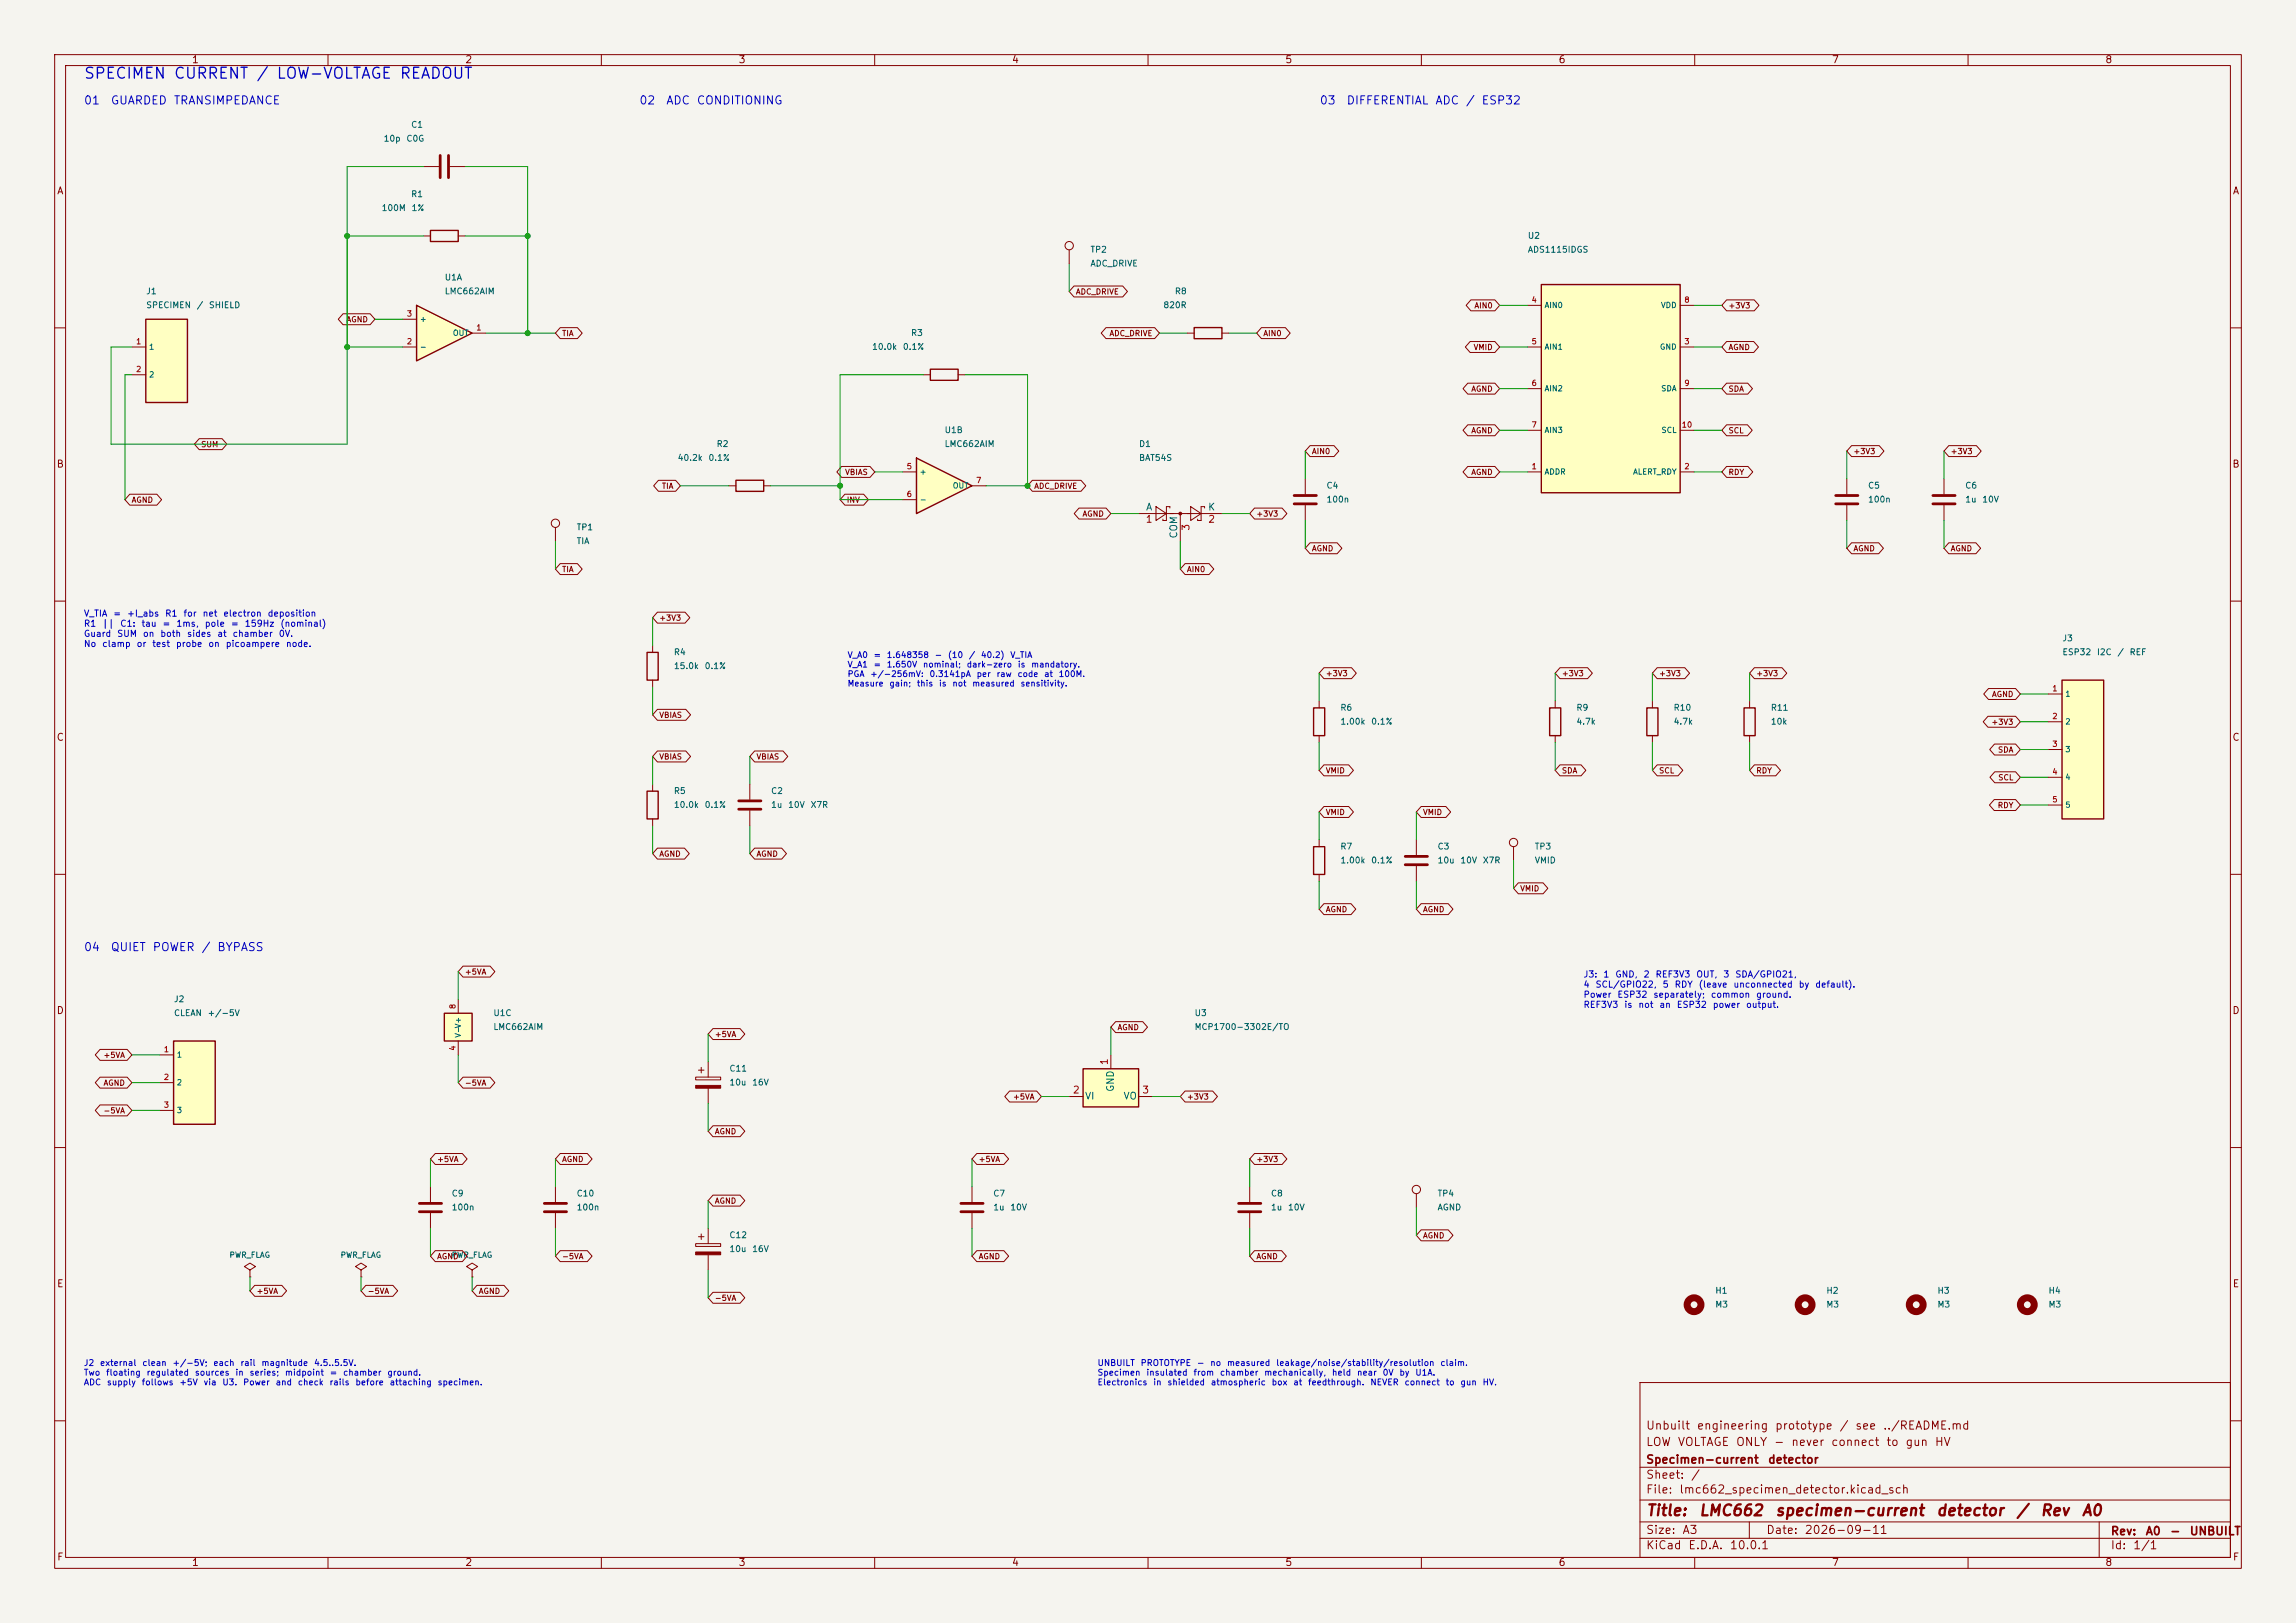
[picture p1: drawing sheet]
<svg xmlns="http://www.w3.org/2000/svg" width="420mm" height="297mm" viewBox="0 0 420 297" stroke-linecap="round" stroke-linejoin="round" font-family="sans-serif">
<defs><g id="words">
<text font-size="2" fill="#0000c2" x="15.2" y="14.9">SPECIMEN CURRENT / LOW-VOLTAGE READOUT</text>
<g font-size="2" fill="#840000">
<text x="301" y="277.9">Title:</text>
<text x="310.6" y="277.9">LMC662</text>
<text x="324.6" y="277.9">specimen-current</text>
<text x="354.1" y="277.9">detector</text>
<text x="368.7" y="277.9">/</text>
<text x="373.1" y="277.9">Rev</text>
<text x="380.6" y="277.9">A0</text>
</g>
<g font-size="1.5" fill="#0000c2">
<text x="15.2" y="19.5">01</text>
<text x="20.2" y="19.5">GUARDED</text>
<text x="31.7" y="19.5">TRANSIMPEDANCE</text>
<text x="116.8" y="19.5">02</text>
<text x="121.8" y="19.5">ADC</text>
<text x="127.3" y="19.5">CONDITIONING</text>
<text x="241.3" y="19.5">03</text>
<text x="246.2" y="19.5">DIFFERENTIAL</text>
<text x="262.4" y="19.5">ADC</text>
<text x="268" y="19.5">/</text>
<text x="270.9" y="19.5">ESP32</text>
<text x="15.2" y="174.4">04</text>
<text x="20.2" y="174.4">QUIET</text>
<text x="27.8" y="174.4">POWER</text>
<text x="36.8" y="174.4">/</text>
<text x="39.6" y="174.4">BYPASS</text>
</g>
<g font-size="1.5" fill="#840000">
<text x="301" y="262">Unbuilt</text>
<text x="310.3" y="262">engineering</text>
<text x="324.6" y="262">prototype</text>
<text x="336.4" y="262">/</text>
<text x="339.3" y="262">see</text>
<text x="344.3" y="262">../README.md</text>
<text x="301" y="268.2">Specimen-current</text>
<text x="301" y="265">LOW</text>
<text x="306.8" y="265">VOLTAGE</text>
<text x="317.4" y="265">ONLY</text>
<text x="323.3" y="268.2">detector</text>
<text x="324.4" y="265">-</text>
<text x="327.5" y="265">never</text>
<text x="334.8" y="265">connect</text>
<text x="344.9" y="265">to</text>
<text x="348.4" y="265">gun</text>
<text x="353.8" y="265">HV</text>
<text x="301" y="273.7">File:</text>
<text x="301" y="271">Sheet:</text>
<text x="307.1" y="273.7">lmc662_specimen_detector.kicad_sch</text>
<text x="309.2" y="271">/</text>
<text x="301" y="281.1">Size:</text>
<text x="307.6" y="281.1">A3</text>
<text x="323" y="281.1">Date:</text>
<text x="330" y="281.1">2026-09-11</text>
<text x="386" y="281.3">Rev:</text>
<text x="392.4" y="281.3">A0</text>
<text x="396.8" y="281.3">-</text>
<text x="400.4" y="281.3">UNBUILT</text>
<text x="301" y="283.9">KiCad</text>
<text x="308.7" y="283.9">E.D.A.</text>
<text x="316.3" y="283.9">10.0.1</text>
<text x="386" y="283.9">Id:</text>
<text x="390.1" y="283.9">1/1</text>
</g>
<g font-size="1.3" fill="#840000">
<text x="35" y="11.9">1</text>
<text x="85" y="11.9">2</text>
<text x="135" y="11.9">3</text>
<text x="185" y="11.9">4</text>
<text x="235" y="11.9">5</text>
<text x="285" y="11.9">6</text>
<text x="335" y="11.9">7</text>
<text x="385" y="11.9">8</text>
<text x="10.3" y="35.9">A</text>
<text x="408.3" y="35.9">A</text>
<text x="10.3" y="85.9">B</text>
<text x="408.2" y="85.9">B</text>
<text x="10.3" y="135.9">C</text>
<text x="408.2" y="135.9">C</text>
<text x="10.3" y="185.9">D</text>
<text x="408.2" y="185.9">D</text>
<text x="10.3" y="235.9">E</text>
<text x="408.3" y="235.9">E</text>
<text x="10.3" y="285.9">F</text>
<text x="35" y="286.9">1</text>
<text x="85" y="286.9">2</text>
<text x="135" y="286.9">3</text>
<text x="185" y="286.9">4</text>
<text x="235" y="286.9">5</text>
<text x="285" y="286.9">6</text>
<text x="335" y="286.9">7</text>
<text x="385" y="286.9">8</text>
<text x="408.3" y="285.9">F</text>
</g>
<g font-size="1.3" fill="#a90000">
<text x="209.5" y="96">1</text>
<text x="220.9" y="96">2</text>
<text x="217.9" y="97.2" transform="rotate(-90 217.9 97.2)">3</text>
<text x="202.9" y="195" transform="rotate(-90 202.9 195)">1</text>
<text x="196.1" y="200.4">2</text>
<text x="208.8" y="200.4">3</text>
</g>
<g font-size="1.3" fill="#006464">
<text x="209.5" y="93.7">A</text>
<text x="220.9" y="93.7">K</text>
<text x="215.6" y="98.6" transform="rotate(-90 215.6 98.6)">COM</text>
<text x="198.4" y="201.5">VI</text>
<text x="204.1" y="199.9" transform="rotate(-90 204.1 199.9)">GND</text>
<text x="205.4" y="201.5">VO</text>
</g>
<g font-size="1.2" fill="#0000c2">
<text x="15.2" y="113.1">V_TIA</text>
<text x="20.6" y="113.1">=</text>
<text x="23.1" y="113.1">+I_abs</text>
<text x="30.1" y="113.1">R1</text>
<text x="33.5" y="113.1">for</text>
<text x="37" y="113.1">net</text>
<text x="40.8" y="113.1">electron</text>
<text x="48.9" y="113.1">deposition</text>
<text x="15.2" y="115">R1</text>
<text x="15.2" y="116.8">Guard</text>
<text x="15.2" y="118.7">No</text>
<text x="18.6" y="115">||</text>
<text x="18.6" y="118.7">clamp</text>
<text x="21.3" y="116.8">SUM</text>
<text x="21.9" y="115">C1:</text>
<text x="24.9" y="118.7">or</text>
<text x="25.8" y="115">tau</text>
<text x="26" y="116.8">on</text>
<text x="27.8" y="118.7">test</text>
<text x="29.2" y="116.8">both</text>
<text x="29.6" y="115">=</text>
<text x="32.1" y="118.7">probe</text>
<text x="32.1" y="115">1ms,</text>
<text x="34.1" y="116.8">sides</text>
<text x="37.4" y="115">pole</text>
<text x="38" y="118.7">on</text>
<text x="39.7" y="116.8">at</text>
<text x="41.2" y="118.7">picoampere</text>
<text x="42.1" y="115">=</text>
<text x="42.5" y="116.8">chamber</text>
<text x="44.7" y="115">159Hz</text>
<text x="50.9" y="116.8">0V.</text>
<text x="51.2" y="115">(nominal)</text>
<text x="52.2" y="118.7">node.</text>
<text x="289.6" y="179.2">J3:</text>
<text x="293.2" y="179.2">1</text>
<text x="295.4" y="179.2">GND,</text>
<text x="300.5" y="179.2">2</text>
<text x="302.7" y="179.2">REF3V3</text>
<text x="310.2" y="179.2">OUT,</text>
<text x="315.1" y="179.2">3</text>
<text x="317.3" y="179.2">SDA/GPIO21,</text>
<text x="289.6" y="181">4</text>
<text x="289.6" y="182.9">Power</text>
<text x="289.6" y="184.7">REF3V3</text>
<text x="291.8" y="181">SCL/GPIO22,</text>
<text x="295.8" y="182.9">ESP32</text>
<text x="297" y="184.7">is</text>
<text x="299.6" y="184.7">not</text>
<text x="302.3" y="182.9">separately;</text>
<text x="303.4" y="184.7">an</text>
<text x="304" y="181">5</text>
<text x="306.2" y="181">RDY</text>
<text x="306.6" y="184.7">ESP32</text>
<text x="310.6" y="181">(leave</text>
<text x="312.9" y="182.9">common</text>
<text x="313.2" y="184.7">power</text>
<text x="317" y="181">unconnected</text>
<text x="319.3" y="184.7">output.</text>
<text x="321.1" y="182.9">ground.</text>
<text x="328.9" y="181">by</text>
<text x="331.9" y="181">default).</text>
</g>
<g font-size="1.1" fill="#006464">
<text x="75.1" y="23.6">C1</text>
<text x="70.1" y="26.2">10p</text>
<text x="74.2" y="26.2">C0G</text>
<text x="69.7" y="38.9">100M</text>
<text x="75.1" y="36.3">R1</text>
<text x="75.2" y="38.9">1%</text>
<text x="199.4" y="46.5">TP2</text>
<text x="279.4" y="46.5">ADS1115IDGS</text>
<text x="279.4" y="44">U2</text>
<text x="81.3" y="51.6">U1A</text>
<text x="199.4" y="49">ADC_DRIVE</text>
<text x="26.6" y="54.1">J1</text>
<text x="26.6" y="56.7">SPECIMEN</text>
<text x="35.9" y="56.7">/</text>
<text x="38.1" y="56.7">SHIELD</text>
<text x="81.3" y="54.1">LMC662AIM</text>
<text x="212.7" y="56.7">820R</text>
<text x="214.8" y="54.1">R8</text>
<text x="159.4" y="64.3">10.0k</text>
<text x="165.1" y="64.3">0.1%</text>
<text x="166.5" y="61.7">R3</text>
<text x="131" y="82.1">R2</text>
<text x="172.7" y="79.5">U1B</text>
<text x="172.7" y="82.1">LMC662AIM</text>
<text x="208.3" y="82.1">D1</text>
<text x="123.9" y="84.6">40.2k</text>
<text x="129.5" y="84.6">0.1%</text>
<text x="208.3" y="84.6">BAT54S</text>
<text x="242.5" y="89.7">C4</text>
<text x="341.6" y="89.7">C5</text>
<text x="359.4" y="89.7">C6</text>
<text x="242.5" y="92.2">100n</text>
<text x="341.6" y="92.2">100n</text>
<text x="359.4" y="92.2">1u</text>
<text x="362.5" y="92.2">10V</text>
<text x="105.4" y="97.3">TP1</text>
<text x="105.4" y="99.8">TIA</text>
<text x="377.2" y="117.6">J3</text>
<text x="123.2" y="122.7">15.0k</text>
<text x="123.2" y="120.2">R4</text>
<text x="128.8" y="122.7">0.1%</text>
<text x="377.2" y="120.2">ESP32</text>
<text x="383.5" y="120.2">I2C</text>
<text x="387.2" y="120.2">/</text>
<text x="389.5" y="120.2">REF</text>
<text x="245.1" y="130.3">R6</text>
<text x="288.3" y="130.3">R9</text>
<text x="306" y="130.3">R10</text>
<text x="323.8" y="130.3">R11</text>
<text x="245.1" y="132.9">1.00k</text>
<text x="250.7" y="132.9">0.1%</text>
<text x="288.3" y="132.9">4.7k</text>
<text x="306" y="132.9">4.7k</text>
<text x="323.8" y="132.9">10k</text>
<text x="123.2" y="148.1">10.0k</text>
<text x="123.2" y="145.6">R5</text>
<text x="128.8" y="148.1">0.1%</text>
<text x="140.9" y="148.1">1u</text>
<text x="140.9" y="145.6">C2</text>
<text x="144.1" y="148.1">10V</text>
<text x="148.2" y="148.1">X7R</text>
<text x="245.1" y="155.7">R7</text>
<text x="262.9" y="155.7">C3</text>
<text x="280.6" y="155.7">TP3</text>
<text x="245.1" y="158.3">1.00k</text>
<text x="250.7" y="158.3">0.1%</text>
<text x="262.9" y="158.3">10u</text>
<text x="267" y="158.3">10V</text>
<text x="271.1" y="158.3">X7R</text>
<text x="280.6" y="158.3">VMID</text>
<text x="31.7" y="183.7">J2</text>
<text x="31.7" y="186.2">CLEAN</text>
<text x="37.9" y="186.2">+/-5V</text>
<text x="90.1" y="186.2">U1C</text>
<text x="90.1" y="188.7">LMC662AIM</text>
<text x="218.4" y="188.7">MCP1700-3302E/TO</text>
<text x="218.4" y="186.2">U3</text>
<text x="133.3" y="196.4">C11</text>
<text x="133.3" y="198.9">10u</text>
<text x="137.5" y="198.9">16V</text>
<text x="82.5" y="219.2">C9</text>
<text x="82.5" y="221.8">100n</text>
<text x="105.4" y="219.2">C10</text>
<text x="105.4" y="221.8">100n</text>
<text x="181.6" y="219.2">C7</text>
<text x="181.6" y="221.8">1u</text>
<text x="184.7" y="221.8">10V</text>
<text x="232.4" y="219.2">C8</text>
<text x="232.4" y="221.8">1u</text>
<text x="235.5" y="221.8">10V</text>
<text x="262.9" y="219.2">TP4</text>
<text x="262.9" y="221.8">AGND</text>
<text x="133.3" y="226.8">C12</text>
<text x="133.3" y="229.4">10u</text>
<text x="137.5" y="229.4">16V</text>
<text x="313.7" y="239.5">M3</text>
<text x="313.7" y="237">H1</text>
<text x="334" y="239.5">M3</text>
<text x="334" y="237">H2</text>
<text x="354.3" y="239.5">M3</text>
<text x="354.3" y="237">H3</text>
<text x="374.6" y="239.5">M3</text>
<text x="374.6" y="237">H4</text>
</g>
<g font-size="1.1" fill="#0000c2">
<text x="154.9" y="120.7">V_A0</text>
<text x="154.9" y="122.4">V_A1</text>
<text x="154.9" y="124.1">PGA</text>
<text x="154.9" y="125.9">Measure</text>
<text x="159.1" y="124.1">+/-256mV:</text>
<text x="159.7" y="120.7">=</text>
<text x="159.7" y="122.4">=</text>
<text x="162.1" y="120.7">1.648358</text>
<text x="162.1" y="122.4">1.650V</text>
<text x="162.6" y="125.9">gain;</text>
<text x="167.6" y="125.9">this</text>
<text x="168.7" y="122.4">nominal;</text>
<text x="169.9" y="124.1">0.3141pA</text>
<text x="170.9" y="120.7">-</text>
<text x="171.7" y="125.9">is</text>
<text x="173.3" y="120.7">(10</text>
<text x="174.1" y="125.9">not</text>
<text x="176.7" y="122.4">dark-zero</text>
<text x="177.1" y="120.7">/</text>
<text x="177.7" y="125.9">measured</text>
<text x="178.5" y="124.1">per</text>
<text x="179.3" y="120.7">40.2)</text>
<text x="182.2" y="124.1">raw</text>
<text x="184.7" y="120.7">V_TIA</text>
<text x="186" y="124.1">code</text>
<text x="186.1" y="122.4">is</text>
<text x="186.6" y="125.9">sensitivity.</text>
<text x="188.5" y="122.4">mandatory.</text>
<text x="190.9" y="124.1">at</text>
<text x="193.6" y="124.1">100M.</text>
<text x="15.2" y="250.2">J2</text>
<text x="15.2" y="252">Two</text>
<text x="18.2" y="250.2">external</text>
<text x="19.3" y="252">floating</text>
<text x="25.9" y="250.2">clean</text>
<text x="26.7" y="252">regulated</text>
<text x="31.5" y="250.2">+/-5V;</text>
<text x="35.5" y="252">sources</text>
<text x="38.9" y="250.2">each</text>
<text x="43" y="252">in</text>
<text x="43.9" y="250.2">rail</text>
<text x="45.5" y="252">series;</text>
<text x="47.7" y="250.2">magnitude</text>
<text x="52" y="252">midpoint</text>
<text x="57.3" y="250.2">4.5..5.5V.</text>
<text x="60.2" y="252">=</text>
<text x="62.7" y="252">chamber</text>
<text x="70.8" y="252">ground.</text>
<text x="200.7" y="250.2">UNBUILT</text>
<text x="200.7" y="252">Specimen</text>
<text x="208.5" y="250.2">PROTOTYPE</text>
<text x="209.6" y="252">insulated</text>
<text x="218.2" y="252">from</text>
<text x="218.8" y="250.2">-</text>
<text x="221.3" y="250.2">no</text>
<text x="223.1" y="252">chamber</text>
<text x="224.3" y="250.2">measured</text>
<text x="231.2" y="252">mechanically,</text>
<text x="233.3" y="250.2">leakage/noise/stability/resolution</text>
<text x="243.5" y="252">held</text>
<text x="248.1" y="252">near</text>
<text x="252.8" y="252">0V</text>
<text x="255.9" y="252">by</text>
<text x="258.8" y="252">U1A.</text>
<text x="263.4" y="250.2">claim.</text>
<text x="15.2" y="253.8">ADC</text>
<text x="19.5" y="253.8">supply</text>
<text x="25.8" y="253.8">follows</text>
<text x="32.7" y="253.8">+5V</text>
<text x="37.1" y="253.8">via</text>
<text x="40.6" y="253.8">U3.</text>
<text x="44.4" y="253.8">Power</text>
<text x="50.3" y="253.8">and</text>
<text x="54.4" y="253.8">check</text>
<text x="60.2" y="253.8">rails</text>
<text x="64.9" y="253.8">before</text>
<text x="71.2" y="253.8">attaching</text>
<text x="79.9" y="253.8">specimen.</text>
<text x="200.7" y="253.8">Electronics</text>
<text x="210.8" y="253.8">in</text>
<text x="213.4" y="253.8">shielded</text>
<text x="221.4" y="253.8">atmospheric</text>
<text x="232.5" y="253.8">box</text>
<text x="236.5" y="253.8">at</text>
<text x="239.2" y="253.8">feedthrough.</text>
<text x="250.6" y="253.8">NEVER</text>
<text x="256.8" y="253.8">connect</text>
<text x="264.3" y="253.8">to</text>
<text x="267" y="253.8">gun</text>
<text x="271.1" y="253.8">HV.</text>
</g>
<g font-size="1" fill="#840000">
<text x="63.3" y="59.2">AGND</text>
<text x="196.7" y="54.1">ADC_DRIVE</text>
<text x="269.6" y="56.7">AIN0</text>
<text x="316.1" y="56.7">+3V3</text>
<text x="102.7" y="61.8">TIA</text>
<text x="202.9" y="61.8">ADC_DRIVE</text>
<text x="231" y="61.8">AIN0</text>
<text x="269.5" y="64.3">VMID</text>
<text x="316.1" y="64.3">AGND</text>
<text x="269" y="71.9">AGND</text>
<text x="316.1" y="71.9">SDA</text>
<text x="36.7" y="82.1">SUM</text>
<text x="239.9" y="83.3">AIN0</text>
<text x="269" y="79.5">AGND</text>
<text x="316.1" y="79.5">SCL</text>
<text x="338.9" y="83.3">+3V3</text>
<text x="356.7" y="83.3">+3V3</text>
<text x="121" y="89.7">TIA</text>
<text x="154.5" y="87.2">VBIAS</text>
<text x="189.1" y="89.7">ADC_DRIVE</text>
<text x="269" y="87.2">AGND</text>
<text x="316.1" y="87.2">RDY</text>
<text x="24" y="92.2">AGND</text>
<text x="154.8" y="92.2">INV</text>
<text x="197.9" y="94.8">AGND</text>
<text x="229.7" y="94.8">+3V3</text>
<text x="239.9" y="101.1">AGND</text>
<text x="338.9" y="101.1">AGND</text>
<text x="356.7" y="101.1">AGND</text>
<text x="102.7" y="104.9">TIA</text>
<text x="217" y="104.9">AIN0</text>
<text x="120.5" y="113.8">+3V3</text>
<text x="242.4" y="124">+3V3</text>
<text x="285.6" y="124">+3V3</text>
<text x="303.4" y="124">+3V3</text>
<text x="321.2" y="124">+3V3</text>
<text x="120.5" y="131.6">VBIAS</text>
<text x="364.3" y="127.8">AGND</text>
<text x="364.2" y="132.9">+3V3</text>
<text x="365.4" y="138">SDA</text>
<text x="120.5" y="139.2">VBIAS</text>
<text x="138.3" y="139.2">VBIAS</text>
<text x="242.4" y="141.8">VMID</text>
<text x="285.6" y="141.8">SDA</text>
<text x="303.4" y="141.8">SCL</text>
<text x="321.2" y="141.8">RDY</text>
<text x="365.4" y="143">SCL</text>
<text x="242.4" y="149.4">VMID</text>
<text x="260.2" y="149.4">VMID</text>
<text x="365.3" y="148.1">RDY</text>
<text x="120.5" y="157">AGND</text>
<text x="138.3" y="157">AGND</text>
<text x="242.4" y="167.2">AGND</text>
<text x="260.2" y="167.2">AGND</text>
<text x="278" y="163.4">VMID</text>
<text x="84.9" y="178.6">+5VA</text>
<text x="130.7" y="190">+5VA</text>
<text x="204.3" y="188.8">AGND</text>
<text x="18.8" y="193.8">+5VA</text>
<text x="18.8" y="198.9">AGND</text>
<text x="84.9" y="198.9">-5VA</text>
<text x="185.2" y="201.5">+5VA</text>
<text x="217" y="201.5">+3V3</text>
<text x="18.8" y="204">-5VA</text>
<text x="130.7" y="207.8">AGND</text>
<text x="79.9" y="212.9">+5VA</text>
<text x="102.7" y="212.9">AGND</text>
<text x="178.9" y="212.9">+5VA</text>
<text x="229.7" y="212.9">+3V3</text>
<text x="130.7" y="220.5">AGND</text>
<text x="260.2" y="226.9">AGND</text>
<text x="79.9" y="230.7">AGND</text>
<text x="102.7" y="230.7">-5VA</text>
<text x="178.9" y="230.7">AGND</text>
<text x="229.7" y="230.7">AGND</text>
<text x="46.8" y="237">+5VA</text>
<text x="67.2" y="237">-5VA</text>
<text x="87.5" y="237">AGND</text>
<text x="130.7" y="238.3">-5VA</text>
</g>
<g font-size="1" fill="#a90000">
<text x="74.3" y="58.2">3</text>
<text x="280.1" y="55.6">4</text>
<text x="308" y="55.6">8</text>
<text x="24.8" y="63.2">1</text>
<text x="74.3" y="63.2">2</text>
<text x="87" y="60.7">1</text>
<text x="280.1" y="63.2">5</text>
<text x="308" y="63.2">3</text>
<text x="24.8" y="68.3">2</text>
<text x="280.1" y="70.9">6</text>
<text x="308" y="70.9">9</text>
<text x="280.1" y="78.5">7</text>
<text x="307.5" y="78.5">10</text>
<text x="165.8" y="86.1">5</text>
<text x="178.5" y="88.6">7</text>
<text x="280.1" y="86.1">1</text>
<text x="308" y="86.1">2</text>
<text x="165.8" y="91.2">6</text>
<text x="375.3" y="126.7">1</text>
<text x="375.3" y="131.8">2</text>
<text x="375.3" y="136.9">3</text>
<text x="375.3" y="142">4</text>
<text x="375.3" y="147.1">5</text>
<text x="83.6" y="184.8" transform="rotate(-90 83.6 184.8)">8</text>
<text x="29.9" y="192.8">1</text>
<text x="29.9" y="197.9">2</text>
<text x="83.6" y="192.4" transform="rotate(-90 83.6 192.4)">4</text>
<text x="29.9" y="202.9">3</text>
</g>
<g font-size="1" fill="#006464">
<text x="76.7" y="59.1">+</text>
<text x="282.4" y="56.6">AIN0</text>
<text x="303.7" y="56.6">VDD</text>
<text x="27.2" y="64.2">1</text>
<text x="76.7" y="64.2">-</text>
<text x="82.7" y="61.7">OUT</text>
<text x="282.4" y="64.2">AIN1</text>
<text x="303.5" y="64.2">GND</text>
<text x="27.2" y="69.3">2</text>
<text x="282.4" y="71.8">AIN2</text>
<text x="303.8" y="71.8">SDA</text>
<text x="282.4" y="79.5">AIN3</text>
<text x="303.8" y="79.5">SCL</text>
<text x="168.1" y="87.1">+</text>
<text x="174.2" y="89.6">OUT</text>
<text x="282.4" y="87.1">ADDR</text>
<text x="298.6" y="87.1">ALERT_RDY</text>
<text x="168.1" y="92.2">-</text>
<text x="377.7" y="127.7">1</text>
<text x="377.7" y="132.8">2</text>
<text x="377.7" y="137.9">3</text>
<text x="377.7" y="143">4</text>
<text x="377.7" y="148">5</text>
<text x="84.5" y="190" transform="rotate(-90 84.5 190)">V-</text>
<text x="84.5" y="188.3" transform="rotate(-90 84.5 188.3)">V+</text>
<text x="32.2" y="193.8">1</text>
<text x="32.2" y="198.8">2</text>
<text x="32.2" y="203.9">3</text>
<text x="41.9" y="230.4">PWR_FLAG</text>
<text x="62.2" y="230.4">PWR_FLAG</text>
<text x="82.5" y="230.4">PWR_FLAG</text>
</g>
</g></defs>
<path d="M0 0h420v297h-420z" fill="#f5f4ef" stroke="#f5f4ef" stroke-width=".18"/>
<g fill="none" stroke="#840000" stroke-width=".18">
<path d="M10 10h400v277h-400zM12 12h396v273h-396zM60 10v2M110 10v2M160 10v2M210 10v2M260 10v2M310 10v2M360 10v2M10 60h2M408 60h2M10 110h2"/>
<path d="M408 110h2M10 160h2M408 160h2M10 210h2M408 210h2M300 253h108v32h-108zM10 260h2M300 278.5h108M300 274.5h108M300 268.5h108M320 278.5v3M384 278.5v6.5"/>
<path d="M408 260h2M60 285v2M110 285v2M160 285v2M210 285v2M260 285v2M300 281.5h108M310 285v2M360 285v2"/>
</g>
<path d="M31.7 190.5h7.7v15.2h-7.7z" fill="#ffffc2"/>
<path d="M31.7 190.5h7.7v15.2h-7.7z" fill="none" stroke="#840000" stroke-width=".25"/>
<g fill="none" stroke="#840000" stroke-width=".18">
<path d="M208.3 94h15.2M211.5 92.7l1.9 1.3-1.9 1.3zM214 93v-.3h-.6v2.6h-.7v-.3M215.9 94v5.1M217.8 92.7l1.9 1.3-1.9 1.3zM220.3 93v-.3h-.6v2.6h-.6v-.3M29.2 193h2.5M29.2 198.1h2.5M127.3 197.1h4.5v.5h-4.5zM127.8 195.8h1M128.3 195.3v1M129.5 194.3v2.8"/>
<path d="M129.5 199.1v2.8M29.2 203.2h2.5M78.7 217.2v2.8M78.7 222v2.8M86.4 232.4l1-.6-1-.7-1.1 .7 1.1 .6v1.3M86.4 233.7h.1M127.3 227.6h4.5v.5h-4.5zM127.8 226.3h1M128.3 225.8v1M129.5 224.8v2.8M129.5 229.6v2.8"/>
</g>
<g fill="#840000" stroke="#840000" stroke-width=".18">
<path d="M127.3 229.1h4.5v.5h-4.5z"/>
<path d="M127.3 198.6h4.5v.5h-4.5z"/>
<circle cx="215.9" cy="94" r=".25"/>
</g>
<path d="M76.7 220.2h4.1M76.7 221.7h4.1" fill="none" stroke="#840000" stroke-width=".51"/>
<path d="M377.2 124.5h7.6v25.4h-7.6z" fill="#ffffc2"/>
<path d="M377.2 124.5h7.6v25.4h-7.6z" fill="none" stroke="#840000" stroke-width=".25"/>
<path d="M374.6 127h2.6M374.6 132.1h2.6M374.6 137.2h2.6M374.6 142.2h2.6M374.6 147.3h2.6" fill="none" stroke="#840000" stroke-width=".18"/>
<path d="M81.3 185.4h5.1v5.1h-5.1z" fill="#ffffc2"/>
<path d="M81.3 185.4h5.1v5.1h-5.1z" fill="none" stroke="#840000" stroke-width=".25"/>
<path d="M83.8 182.9v2.5M83.8 190.5v2.5" fill="none" stroke="#840000" stroke-width=".18"/>
<path d="M198.1 195.6h10.2v7h-10.2z" fill="#ffffc2"/>
<path d="M218.4 59.9h5.1v2.1h-5.1zM118.4 119.4h2v5.1h-2zM240.3 129.5h2v5.1h-2zM283.5 129.5h2v5.1h-2zM301.2 129.5h2.1v5.1h-2.1zM319 129.5h2.1v5.1h-2.1zM118.4 144.8h2v5.1h-2zM240.3 154.9h2v5.1h-2zM198.1 195.6h10.2v7h-10.2z" fill="none" stroke="#840000" stroke-width=".25"/>
<g fill="none" stroke="#840000" stroke-width=".18">
<path d="M195.6 45.7v2.6M217.2 61h1.2M223.5 61h1.3M101.6 96.5v2.6M119.4 118.1v1.3M119.4 124.5v1.2M241.3 128.3v1.2M241.3 134.6v1.3M284.5 128.3v1.2M284.5 134.6v1.3M302.3 128.3v1.2M302.3 134.6v1.3"/>
<path d="M320 128.3v1.2M320 134.6v1.3M119.4 143.5v1.3M119.4 149.9v1.2M241.3 153.7v1.2M259.1 153.7v2.8M259.1 158.5v2.8M276.9 154.9v2.6M241.3 160v1.3M203.2 193v2.6M177.8 217.2v2.8M195.6 200.7h2.5"/>
<path d="M208.3 200.7h2.5M228.6 217.2v2.8M259.1 218.4v2.6M177.8 222v2.8M228.6 222v2.8"/>
<circle cx="195.6" cy="45" r=".76"/>
<circle cx="101.6" cy="95.8" r=".76"/>
<circle cx="276.9" cy="154.2" r=".76"/>
<circle cx="259.1" cy="217.7" r=".76"/>
</g>
<g fill="none" stroke="#840000" stroke-width="1.3">
<circle cx="309.9" cy="238.8" r="1.27"/>
<circle cx="330.2" cy="238.8" r="1.27"/>
<circle cx="350.5" cy="238.8" r="1.27"/>
<circle cx="370.8" cy="238.8" r="1.27"/>
</g>
<path d="M257 156.7h4.1M257 158.2h4.1M175.8 220.2h4M175.8 221.7h4M226.6 220.2h4M226.6 221.7h4" fill="none" stroke="#840000" stroke-width=".51"/>
<path d="M281.9 52.1h25.4v38.1h-25.4z" fill="#ffffc2"/>
<path d="M281.9 52.1h25.4v38.1h-25.4zM170.2 67.6h5.1v2h-5.1z" fill="none" stroke="#840000" stroke-width=".25"/>
<g fill="none" stroke="#840000" stroke-width=".18">
<path d="M279.4 55.9h2.5M307.3 55.9h2.6M168.9 68.6h1.3M175.3 68.6h1.2M279.4 63.5h2.5M279.4 71.1h2.5M279.4 78.7h2.5M307.3 63.5h2.6M307.3 71.1h2.6M307.3 78.7h2.6M279.4 86.4h2.5M307.3 86.4h2.6"/>
<path d="M137.2 143.5v2.8M137.2 148.3v2.8"/>
</g>
<path d="M135.1 146.6h4.1M135.1 148.1h4.1" fill="none" stroke="#840000" stroke-width=".51"/>
<path d="M26.7 58.4h7.6v15.3h-7.6z" fill="#ffffc2"/>
<path d="M26.7 58.4h7.6v15.3h-7.6z" fill="none" stroke="#840000" stroke-width=".25"/>
<path d="M24.1 63.5h2.6M24.1 68.6h2.6" fill="none" stroke="#840000" stroke-width=".18"/>
<path d="M167.6 83.8l10.2 5.1-10.2 5.1z" fill="#ffffc2"/>
<path d="M78.7 42.2h5.1v2h-5.1zM134.6 87.9h5.1v2h-5.1zM167.6 83.8l10.2 5.1-10.2 5.1z" fill="none" stroke="#840000" stroke-width=".25"/>
<g fill="none" stroke="#840000" stroke-width=".18">
<path d="M77.5 30.5h2.8M82.3 30.5h2.8M77.5 43.2h1.2M83.8 43.2h1.3M133.3 88.9h1.3M139.7 88.9h1.3M165.1 86.4h2.5M165.1 91.4h2.5M177.8 88.9h2.5M238.8 87.6v2.8M238.8 92.5v2.8M337.8 87.6v2.8"/>
<path d="M337.8 92.5v2.8M355.6 87.6v2.8M355.6 92.5v2.8M101.6 217.2v2.8M45.7 232.4l1-.6-1-.7-1 .7 1 .6v1.3M45.7 233.7h.1M66 232.4l1.1-.6-1.1-.7-1 .7 1 .6v1.3M66 233.7h.1M101.6 222v2.8"/>
</g>
<path d="M80.5 28.4v4.1M82 28.4v4.1M236.7 90.7h4.1M236.7 92.2h4.1M335.8 90.7h4.1M335.8 92.2h4.1M353.6 90.7h4M353.6 92.2h4M99.6 220.2h4M99.6 221.7h4" fill="none" stroke="#840000" stroke-width=".51"/>
<path d="M76.2 55.9l10.2 5.1-10.2 5z" fill="#ffffc2"/>
<path d="M76.2 55.9l10.2 5.1-10.2 5z" fill="none" stroke="#840000" stroke-width=".25"/>
<g fill="none" stroke="#840000" stroke-width=".18">
<path d="M62.7 57.4h5l.9 1-.9 1h-5l-.8-1zM73.7 58.4h2.5M102.5 60h3.1l.9 1-.9 1h-3.1l-.9-1zM196.5 52.3h8.9l.8 1-.8 1h-8.9l-.9-1zM202.3 60h8.9l.9 1-.9 1h-8.9l-.9-1zM230.7 60h4.4l.9 1-.9 1h-4.4l-.8-1zM269.1 54.9h4.3l.9 1-.9 1h-4.3l-.9-1zM315.8 54.9h5.1l.9 1-.9 1h-5.1l-.8-1zM73.7 63.5h2.5M86.4 61h2.5M268.5 77.7h4.9l.9 1-.9 1h-4.9l-.9-1zM268.5 70.1h4.9l.9 1-.9 1h-4.9l-.9-1z"/>
<path d="M268.9 62.5h4.5l.9 1-.9 1h-4.5l-.9-1zM315.8 77.7h3.8l.9 1-.9 1h-3.8l-.8-1zM315.8 62.5h5l.9 1-.9 1h-5l-.8-1zM315.8 70.1h3.9l.9 1-.9 1h-3.9l-.8-1zM23.7 90.4h5l.9 1-.9 1h-5l-.8-1zM36.4 80.3h4.2l.9 1-.9 1h-4.2l-.8-1zM120.4 87.9h3.2l.9 1-.9 1h-3.2l-.8-1zM154 85.4h5.1l.9 1-.9 1h-5.1l-.9-1zM154.5 90.4h3.5l.9 1-.9 1h-3.5l-.8-1zM188.8 87.9h8.9l.9 1-.9 1h-8.9l-.8-1zM197.4 93h4.9l.9 1-.9 1h-4.9l-.9-1zM229.5 93h5l.9 1-.9 1h-5l-.9-1z"/>
<path d="M239.6 99.3h5l.9 1-.9 1h-5l-.8-1zM239.6 81.5h4.4l.9 1.1-.9 1h-4.4l-.8-1zM268.5 85.4h4.9l.9 1-.9 1h-4.9l-.9-1zM315.8 85.4h3.9l.9 1-.9 1h-3.9l-.8-1zM338.7 99.3h5l.8 1-.8 1h-5l-.9-1zM338.7 81.5h5l.9 1.1-.9 1h-5l-.9-1zM356.5 99.3h4.9l.9 1-.9 1h-4.9l-.9-1zM356.5 81.5h5l.9 1.1-.9 1h-5l-.9-1zM102.5 103.1h3.1l.9 1-.9 1h-3.1l-.9-1zM120.3 112h5l.9 1-.9 1h-5l-.9-1zM216.8 103.1h4.4l.8 1-.8 1h-4.4l-.9-1zM120.3 137.4h5.1l.9 1-.9 1h-5.1l-.9-1z"/>
<path d="M120.3 129.8h5.1l.9 1-.9 1h-5.1l-.9-1zM138 137.4h5.2l.9 1-.9 1h-5.2l-.8-1zM242.2 140h4.5l.9 1-.9 1h-4.5l-.9-1zM242.2 122.2h5l.9 1-.9 1h-5l-.9-1zM285.4 122.2h5l.9 1-.9 1h-5l-.9-1zM285.4 140h3.8l.9 1-.9 1h-3.8l-.9-1zM303.1 122.2h5.1l.9 1-.9 1h-5.1l-.8-1zM303.1 140h3.8l.9 1-.9 1h-3.8l-.8-1zM320.9 122.2h5.1l.8 1-.8 1h-5.1l-.9-1zM320.9 140h3.9l.9 1-.9 1h-3.9l-.9-1zM363.6 131.1h5.1l.9 1-.9 1h-5.1l-.8-1zM363.7 126h5l.9 1-.9 1h-5l-.8-1z"/>
<path d="M364.8 136.2h3.9l.9 1-.9 1h-3.9l-.8-1zM120.3 155.2h4.9l.9 1-.9 1h-4.9l-.9-1zM138 155.2h5l.9 1-.9 1h-5l-.8-1zM242.2 147.6h4.5l.9 1-.9 1h-4.5l-.9-1zM260 147.6h4.5l.9 1-.9 1h-4.5l-.9-1zM364.8 146.3h3.9l.9 1-.9 1h-3.9l-.9-1zM364.9 141.2h3.8l.9 1-.9 1h-3.8l-.9-1zM84.7 176.8h5l.8 1-.8 1h-5l-.9-1zM242.2 165.4h4.9l.9 1-.9 1h-4.9l-.9-1zM260 165.4h4.9l.9 1-.9 1h-4.9l-.9-1zM277.7 161.6h4.6l.8 1-.8 1h-4.6l-.8-1zM18.3 197.1h5l.8 1-.8 1h-5l-.9-1z"/>
<path d="M18.3 192h5l.8 1-.8 1h-5l-.9-1zM84.7 197.1h5l.8 1-.8 1h-5l-.9-1zM130.4 188.2h5l.8 1-.8 1h-5l-.9-1zM184.7 199.7h4.9l.9 1-.9 1h-4.9l-.9-1zM204.1 187h4.9l.9 1-.9 1h-4.9l-.9-1zM216.8 199.7h5l.9 1-.9 1h-5l-.9-1zM18.3 202.2h5l.8 1-.8 1h-5l-.9-1zM79.6 211.1h5l.8 1-.8 1h-5l-.9-1zM102.5 211.1h4.9l.9 1-.9 1h-4.9l-.9-1zM130.4 218.7h5l.8 1-.8 1h-5l-.9-1zM130.4 206h5l.8 1-.8 1h-5l-.9-1zM178.7 211.1h4.9l.9 1-.9 1h-4.9l-.9-1z"/>
<path d="M229.5 211.1h5l.9 1-.9 1h-5l-.9-1zM46.6 235.2h4.9l.9 1-.9 1h-4.9l-.9-1zM66.9 235.2h5l.8 1-.8 1h-5l-.9-1zM79.6 228.9h5l.8 1-.8 1h-5l-.9-1zM87.2 235.2h5l.9 1-.9 1h-5l-.8-1zM102.5 228.9h4.9l.9 1-.9 1h-4.9l-.9-1zM130.4 236.5h5l.8 1-.8 1h-5l-.9-1zM178.7 228.9h4.9l.9 1-.9 1h-4.9l-.9-1zM229.5 228.9h4.9l.9 1-.9 1h-4.9l-.9-1zM260 225.1h4.9l.9 1-.9 1h-4.9l-.9-1z"/>
</g>
<g fill="none" stroke="#009600" stroke-width=".18">
<path d="M77.5 30.5h-14v50.8h-43.2v-17.8h3.8M85.1 30.5h11.4v30.5M63.5 43.2h14M68.6 58.4h5.1M85.1 43.2h11.4M195.6 48.3v5M274.3 55.9h5.1M309.9 55.9h5.1M24.1 68.6h-1.2v22.8M63.5 63.5h10.2M88.9 61h12.7M168.9 68.6h-15.2v22.8h11.4"/>
<path d="M176.5 68.6h11.5v20.3h-7.7M212.1 61h5.1M224.8 61h5.1M274.3 78.7h5.1M274.3 63.5h5.1M274.3 71.1h5.1M309.9 78.7h5.1M309.9 63.5h5.1M309.9 71.1h5.1M101.6 99.1v5M124.5 88.9h8.8M141 88.9h12.7"/>
<path d="M160 86.4h5.1M203.2 94h5.1M215.9 99.1v5M223.5 94h5.1M238.8 82.6v5M238.8 95.3v5M274.3 86.4h5.1M309.9 86.4h5.1M337.8 82.6v5M337.8 95.3v5M355.6 82.6v5M355.6 95.3v5"/>
<path d="M119.4 113v5.1M119.4 125.7v5.1M119.4 138.4v5.1M137.2 138.4v5.1M241.3 123.2v5.1M241.3 135.9v5.1M284.5 123.2v5.1M284.5 135.9v5.1M302.3 123.2v5.1M302.3 135.9v5.1M320 123.2v5.1M320 135.9v5.1"/>
<path d="M369.6 137.2h5M369.6 132.1h5M369.6 127h5M119.4 151.1v5.1M137.2 151.1v5.1M241.3 148.6v5.1M259.1 148.6v5.1M276.9 157.5v5.1M369.6 147.3h5M369.6 142.2h5M83.8 177.8v5.1M241.3 161.3v5.1"/>
<path d="M259.1 161.3v5.1M24.1 198.1h5.1M24.1 193h5.1M83.8 193v5.1M129.5 189.2v5.1M203.2 188v5M24.1 203.2h5.1M78.7 212.1v5.1M101.6 212.1v5.1M129.5 201.9v5.1M129.5 219.7v5.1M177.8 212.1v5.1"/>
<path d="M190.5 200.7h5.1M210.8 200.7h5.1M228.6 212.1v5.1M45.7 233.7v2.5M66 233.7v2.5M78.7 224.8v5.1M86.4 233.7v2.5M101.6 224.8v5.1M129.5 232.4v5.1M177.8 224.8v5.1M228.6 224.8v5.1M259.1 221v5.1"/>
</g>
<g fill="#009600" stroke="#009600" stroke-width=".18">
<circle cx="63.5" cy="43.2" r=".46"/>
<circle cx="63.5" cy="63.5" r=".46"/>
<circle cx="96.5" cy="43.2" r=".46"/>
<circle cx="96.5" cy="61" r=".46"/>
<circle cx="188" cy="88.9" r=".46"/>
<circle cx="153.7" cy="88.9" r=".46"/>
</g>
<use href="#words"/>
</svg>
